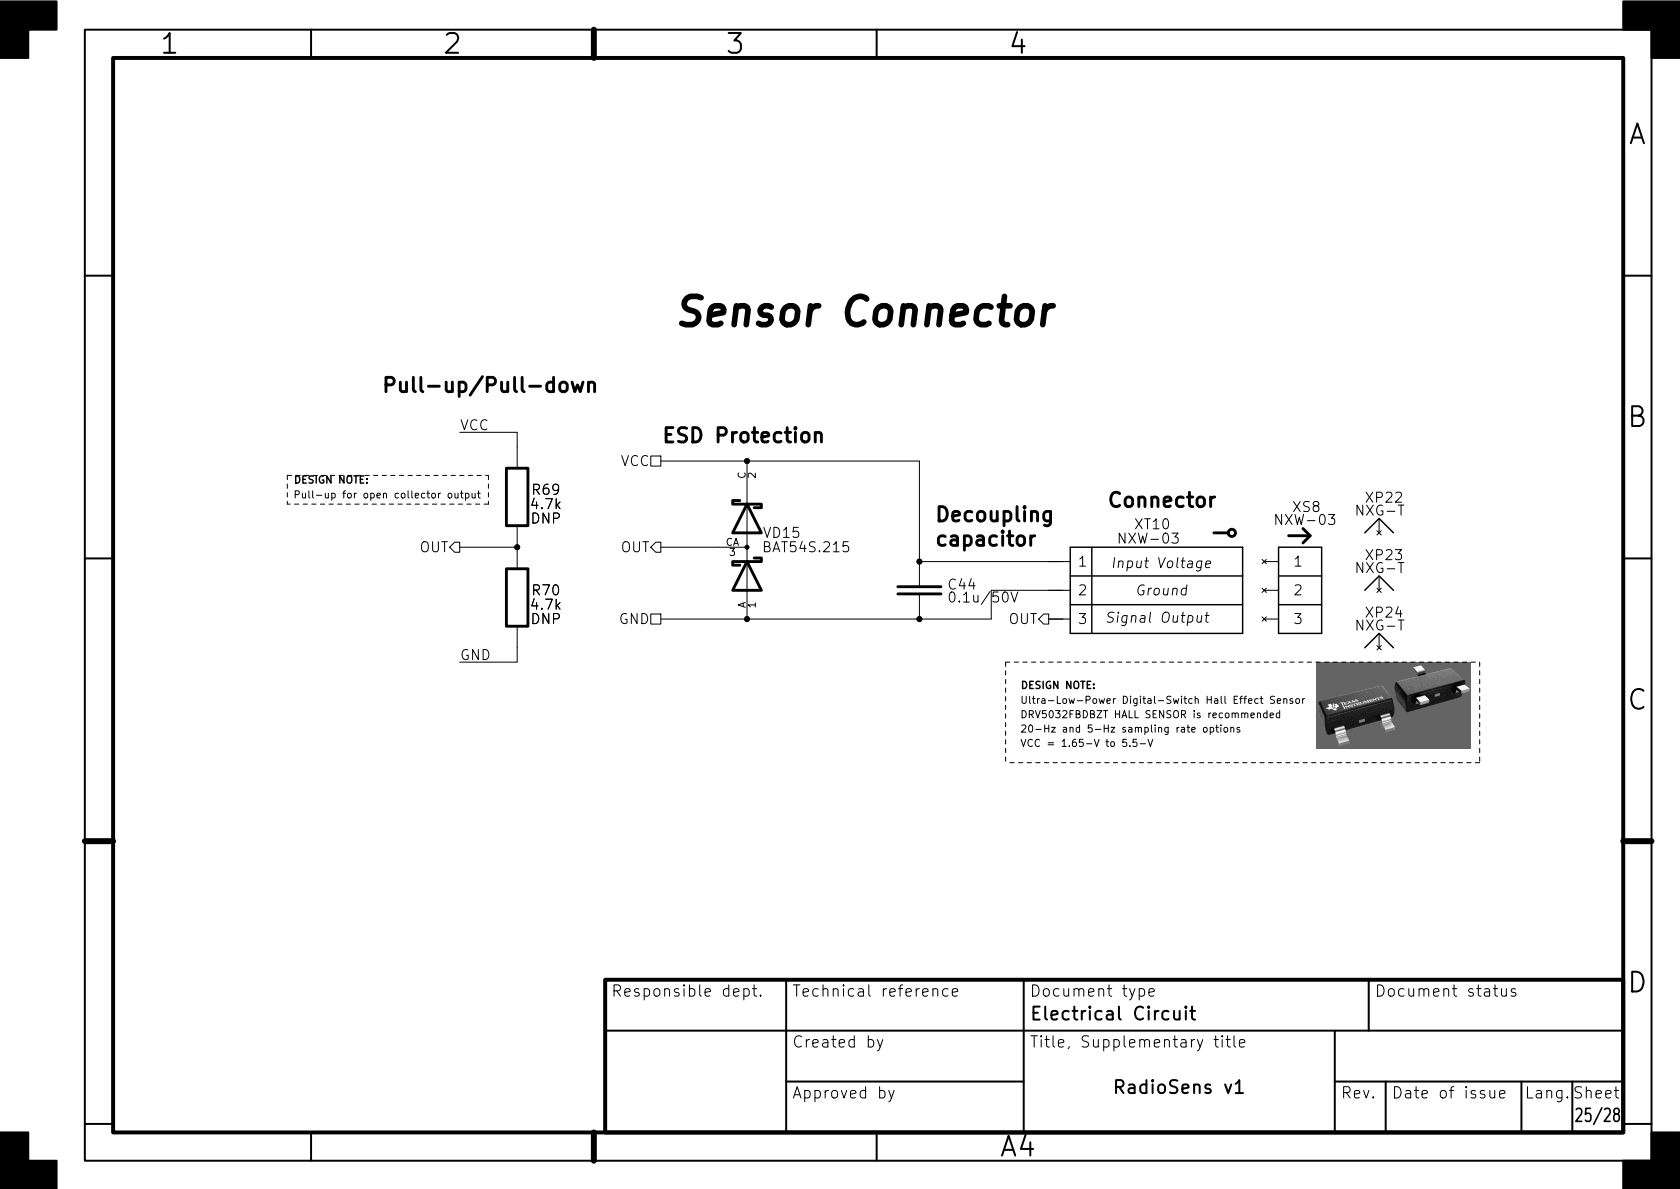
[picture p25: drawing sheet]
(kicad_sch (version 20211123) (generator eeschema)

 (paper "A4")

 (title_block
  (title "RadioSens v1")
  (comment 2 "Electrical Circuit"))

 (lib_symbols
  (symbol "Capacitors:C_CAP" (pin_names (offset 0)) (in_bom yes) (on_board yes)
   (property "Reference" "C" (id 0) (at 0 6.35 0) (effects (font (size 1.778 1.778))))
   (property "Value" "C_CAP" (id 1) (at 0 -6.35 0) (effects (font (size 1.778 1.778))))
   (property "Footprint" "" (id 2) (at 0 0 0) (effects (font (size 1.778 1.778)) hide))
   (property "Datasheet" "" (id 3) (at 0 0 0) (effects (font (size 1.778 1.778)) hide))
   (property "Voltage" "" (id 4) (at 0 0 0) (effects (font (size 1.27 1.27)) hide))
   (property "Case/Package" "" (id 5) (at 0 0 0) (effects (font (size 1.27 1.27)) hide))
   (property "Type" "X7R" (id 6) (at 0 -10.16 0) (effects (font (size 1.27 1.27)) hide))
   (property "Tolerance" "±10%" (id 7) (at 0 -12.7 0) (effects (font (size 1.27 1.27)) hide))
   (property "Assembly" "" (id 8) (at 0 -8.89 0) (effects (font (size 1.778 1.778))))
   (symbol "C_CAP_0_1"
    (polyline (pts (xy -5.08 0) (xy -0.635 0)) (stroke (width 0) (type default) (color 0 0 0 0)) (fill (type none)))
    (polyline (pts (xy -0.635 3.81) (xy -0.635 -3.81)) (stroke (width 0.508) (type default) (color 0 0 0 0)) (fill (type none)))
    (polyline (pts (xy 0.635 0) (xy 5.08 0)) (stroke (width 0) (type default) (color 0 0 0 0)) (fill (type none)))
    (polyline (pts (xy 0.635 3.81) (xy 0.635 -3.81)) (stroke (width 0.508) (type default) (color 0 0 0 0)) (fill (type none))))
   (symbol "C_CAP_1_1"
    (pin passive line (at -5.08 0 0) (length 2.54) hide (name "~" (effects (font (size 1.27 1.27)))) (number "1" (effects (font (size 1.27 1.27)))))
    (pin passive line (at 5.08 0 180) (length 2.54) hide (name "~" (effects (font (size 1.27 1.27)))) (number "2" (effects (font (size 1.27 1.27)))))))
  (symbol "Connectors:XS_PLUG3" (pin_numbers hide) (pin_names (offset 2.54)) (in_bom yes) (on_board no)
   (property "Reference" "XS" (id 0) (at -2.54 12.446 0) (effects (font (size 1.778 1.778)) (justify left)))
   (property "Value" "XS_PLUG3" (id 1) (at -9.906 9.906 0) (effects (font (size 1.778 1.778)) (justify left)))
   (property "Footprint" "" (id 2) (at 2.54 0 0) (effects (font (size 1.778 1.778)) hide))
   (property "Datasheet" "" (id 3) (at 2.54 0 0) (effects (font (size 1.778 1.778)) hide))
   (property "Assembly" "External" (id 4) (at -1.27 -11.684 0) (effects (font (size 1.778 1.778)) hide))
   (symbol "XS_PLUG3_0_0"
    (polyline (pts (xy -0.762 8.382) (xy 0.508 7.112) (xy -0.762 5.842)) (stroke (width 0.508) (type default) (color 0 0 0 0)) (fill (type none))))
   (symbol "XS_PLUG3_0_1"
    (polyline (pts (xy -5.08 5.08) (xy -5.08 -10.16)) (stroke (width 0.254) (type default) (color 0 0 0 0)) (fill (type none)))
    (polyline (pts (xy -5.08 5.08) (xy 2.54 5.08)) (stroke (width 0.254) (type default) (color 0 0 0 0)) (fill (type none)))
    (polyline (pts (xy 0.508 7.112) (xy -3.302 7.112)) (stroke (width 0.508) (type default) (color 0 0 0 0)) (fill (type none)))
    (polyline (pts (xy 2.54 -10.16) (xy -5.08 -10.16)) (stroke (width 0.254) (type default) (color 0 0 0 0)) (fill (type none)))
    (polyline (pts (xy 2.54 -5.08) (xy -5.08 -5.08)) (stroke (width 0.254) (type default) (color 0 0 0 0)) (fill (type none)))
    (polyline (pts (xy 2.54 0) (xy -5.08 0)) (stroke (width 0.254) (type default) (color 0 0 0 0)) (fill (type none)))
    (polyline (pts (xy 2.54 5.08) (xy 2.54 -10.16)) (stroke (width 0.254) (type default) (color 0 0 0 0)) (fill (type none))))
   (symbol "XS_PLUG3_1_1"
    (pin no_connect line (at -7.62 2.54 0) (length 2.54) (name "1" (effects (font (size 1.778 1.778)))) (number "1" (effects (font (size 1.27 1.27)))))
    (pin no_connect line (at -7.62 -2.54 0) (length 2.54) (name "2" (effects (font (size 1.778 1.778)))) (number "2" (effects (font (size 1.27 1.27)))))
    (pin no_connect line (at -7.62 -7.62 0) (length 2.54) (name "3" (effects (font (size 1.778 1.778)))) (number "3" (effects (font (size 1.27 1.27)))))))
  (symbol "Connectors:XS_TERMINAL" (pin_names (offset 0)) (in_bom yes) (on_board no)
   (property "Reference" "XP" (id 0) (at 2.286 6.604 0) (effects (font (size 1.778 1.778)) (justify right)))
   (property "Value" "XS_TERMINAL" (id 1) (at 9.398 4.064 0) (effects (font (size 1.778 1.778)) (justify right)))
   (property "Footprint" "" (id 2) (at 0 0 90) (effects (font (size 1.778 1.778)) hide))
   (property "Datasheet" "" (id 3) (at 0 0 90) (effects (font (size 1.778 1.778)) hide))
   (symbol "XS_TERMINAL_0_0"
    (polyline (pts (xy -2.54 0) (xy 0 2.54) (xy 2.54 0)) (stroke (width 0.254) (type default) (color 0 0 0 0)) (fill (type none))))
   (symbol "XS_TERMINAL_1_1"
    (pin no_connect line (at 0 0 90) (length 2.54) (name "~" (effects (font (size 1.27 1.27)))) (number "" (effects (font (size 1.27 1.27)))))))
  (symbol "Connectors:XT_CONTACT_ARR3" (pin_numbers hide) (pin_names (offset 2.54)) (in_bom yes) (on_board yes)
   (property "Reference" "XT" (id 0) (at -12.7 10.16 0) (effects (font (size 1.778 1.778)) (justify left)))
   (property "Value" "XT_CONTACT_ARR3" (id 1) (at -12.7 -10.16 0) (effects (font (size 1.778 1.778)) (justify left)))
   (property "Footprint" "" (id 2) (at 0 0 0) (effects (font (size 1.778 1.778)) hide))
   (property "Datasheet" "" (id 3) (at 0 0 0) (effects (font (size 1.778 1.778)) hide))
   (symbol "XT_CONTACT_ARR3_0_1"
    (polyline (pts (xy -17.78 -5.08) (xy -13.97 -5.08)) (stroke (width 0) (type default) (color 0 0 0 0)) (fill (type none)))
    (polyline (pts (xy -17.78 0) (xy -13.97 0)) (stroke (width 0) (type default) (color 0 0 0 0)) (fill (type none)))
    (polyline (pts (xy -17.78 5.08) (xy -13.97 5.08)) (stroke (width 0) (type default) (color 0 0 0 0)) (fill (type none)))
    (polyline (pts (xy -13.97 -7.62) (xy 16.51 -7.62)) (stroke (width 0.254) (type default) (color 0 0 0 0)) (fill (type none)))
    (polyline (pts (xy -13.97 -2.54) (xy 16.51 -2.54)) (stroke (width 0.254) (type default) (color 0 0 0 0)) (fill (type none)))
    (polyline (pts (xy -13.97 7.62) (xy -13.97 -7.62)) (stroke (width 0.254) (type default) (color 0 0 0 0)) (fill (type none)))
    (polyline (pts (xy -13.97 7.62) (xy 16.51 7.62)) (stroke (width 0.254) (type default) (color 0 0 0 0)) (fill (type none)))
    (polyline (pts (xy -10.16 7.62) (xy -10.16 -7.62)) (stroke (width 0.254) (type default) (color 0 0 0 0)) (fill (type none)))
    (polyline (pts (xy 13.97 10.16) (xy 11.43 10.16)) (stroke (width 0.508) (type default) (color 0 0 0 0)) (fill (type none)))
    (polyline (pts (xy 16.51 7.62) (xy 16.51 -7.62)) (stroke (width 0.254) (type default) (color 0 0 0 0)) (fill (type none)))
    (circle (center 14.605 10.16) (radius 0.635) (stroke (width 0.508) (type default) (color 0 0 0 0)) (fill (type none))))
   (symbol "XT_CONTACT_ARR3_1_1"
    (polyline (pts (xy -13.97 2.54) (xy 16.51 2.54)) (stroke (width 0.254) (type default) (color 0 0 0 0)) (fill (type none)))
    (pin passive line (at -17.78 5.08 0) (length 2.54) (name "1" (effects (font (size 1.778 1.778)))) (number "1" (effects (font (size 1.27 1.27)))))
    (pin passive line (at -17.78 0 0) (length 2.54) (name "2" (effects (font (size 1.778 1.778)))) (number "2" (effects (font (size 1.27 1.27)))))
    (pin passive line (at -17.78 -5.08 0) (length 2.54) (name "3" (effects (font (size 1.778 1.778)))) (number "3" (effects (font (size 1.27 1.27)))))))
  (symbol "Diodes:VD_SCHOTTKY_PROTECT" (pin_names (offset 0)) (in_bom yes) (on_board yes)
   (property "Reference" "VD" (id 0) (at 5.334 1.27 0) (effects (font (size 1.778 1.778))))
   (property "Value" "VD_SCHOTTKY_PROTECT" (id 1) (at 19.304 -1.27 0) (effects (font (size 1.778 1.778))))
   (property "Footprint" "" (id 2) (at -2.54 -5.08 90) (effects (font (size 1.778 1.778)) hide))
   (property "Datasheet" "" (id 3) (at -2.54 -5.08 90) (effects (font (size 1.778 1.778)) hide))
   (symbol "VD_SCHOTTKY_PROTECT_0_1"
    (polyline (pts (xy 0 10.16) (xy 0 -7.874)) (stroke (width 0.1524) (type default) (color 0 0 0 0)) (fill (type none)))
    (polyline (pts (xy -1.27 8.255) (xy -2.54 8.255) (xy -2.54 7.62) (xy 0 7.62) (xy -2.54 2.54) (xy 2.54 2.54) (xy 0 7.62) (xy 2.54 7.62) (xy 2.54 6.985) (xy 1.27 6.985)) (stroke (width 0.508) (type default) (color 0 0 0 0)) (fill (type none)))
    (polyline (pts (xy 1.27 -1.905) (xy 2.54 -1.905) (xy 2.54 -2.54) (xy 0 -2.54) (xy 2.54 -7.62) (xy -2.54 -7.62) (xy 0 -2.54) (xy -2.54 -2.54) (xy -2.54 -3.175) (xy -1.27 -3.175)) (stroke (width 0.508) (type default) (color 0 0 0 0)) (fill (type none)))
    (circle (center 0 0) (radius 0.3556) (stroke (width 0.1016) (type default) (color 0 0 0 0)) (fill (type outline))))
   (symbol "VD_SCHOTTKY_PROTECT_1_1"
    (pin passive line (at 0 -12.7 90) (length 5.0038) (name "A" (effects (font (size 1.27 1.27)))) (number "1" (effects (font (size 1.27 1.27)))))
    (pin passive line (at 0 15.24 270) (length 5.0038) (name "C" (effects (font (size 1.27 1.27)))) (number "2" (effects (font (size 1.27 1.27)))))
    (pin passive line (at -5.08 0 0) (length 5.0038) (name "CA" (effects (font (size 1.27 1.27)))) (number "3" (effects (font (size 1.27 1.27)))))))
  (symbol "R_RES_1" (pin_names (offset 0)) (in_bom yes) (on_board yes)
   (property "Reference" "R" (id 0) (at 0 3.81 0) (effects (font (size 1.778 1.778))))
   (property "Value" "R_RES_1" (id 1) (at 0 -3.81 0) (effects (font (size 1.778 1.778))))
   (property "Footprint" "" (id 2) (at 0 0 0) (effects (font (size 1.778 1.778)) hide))
   (property "Datasheet" "" (id 3) (at 0 0 0) (effects (font (size 1.778 1.778)) hide))
   (property "Part Number" "" (id 4) (at 0 0 0) (effects (font (size 1.27 1.27))))
   (property "Case/Package" "0000" (id 5) (at 0 -6.35 0) (effects (font (size 1.27 1.27)) hide))
   (property "Power" "mW" (id 6) (at 0 -7.874 0) (effects (font (size 1.27 1.27)) hide))
   (property "Tolerance" "±%" (id 7) (at 0 -9.652 0) (effects (font (size 1.27 1.27)) hide))
   (property "Assembly" "" (id 8) (at 0.254 -6.604 0) (effects (font (size 1.778 1.778))))
   (symbol "R_RES_1_0_1"
    (rectangle (start -5.08 1.905) (end 5.08 -1.905) (stroke (width 0.508) (type default) (color 0 0 0 0)) (fill (type none)))
    (polyline (pts (xy -8.89 0) (xy -5.08 0)) (stroke (width 0) (type default) (color 0 0 0 0)) (fill (type none)))
    (polyline (pts (xy 5.08 0) (xy 8.89 0)) (stroke (width 0) (type default) (color 0 0 0 0)) (fill (type none))))
   (symbol "R_RES_1_1_1"
    (pin passive line (at -8.89 0 0) (length 2.54) hide (name "~" (effects (font (size 1.27 1.27)))) (number "1" (effects (font (size 1.27 1.27)))))
    (pin passive line (at 8.89 0 180) (length 2.54) hide (name "~" (effects (font (size 1.27 1.27)))) (number "2" (effects (font (size 1.27 1.27)))))))
  (symbol "Resistors:R_RES" (pin_names (offset 0)) (in_bom yes) (on_board yes)
   (property "Reference" "R" (id 0) (at 0 3.81 0) (effects (font (size 1.778 1.778))))
   (property "Value" "R_RES" (id 1) (at 0 -3.81 0) (effects (font (size 1.778 1.778))))
   (property "Footprint" "" (id 2) (at 0 0 0) (effects (font (size 1.778 1.778)) hide))
   (property "Datasheet" "" (id 3) (at 0 0 0) (effects (font (size 1.778 1.778)) hide))
   (property "Part Number" "" (id 4) (at 0 0 0) (effects (font (size 1.27 1.27))))
   (property "Case/Package" "0000" (id 5) (at 0 -6.35 0) (effects (font (size 1.27 1.27)) hide))
   (property "Power" "mW" (id 6) (at 0 -7.874 0) (effects (font (size 1.27 1.27)) hide))
   (property "Tolerance" "±%" (id 7) (at 0 -9.652 0) (effects (font (size 1.27 1.27)) hide))
   (property "Assembly" "" (id 8) (at 0.254 -6.604 0) (effects (font (size 1.778 1.778))))
   (symbol "R_RES_0_1"
    (rectangle (start -5.08 1.905) (end 5.08 -1.905) (stroke (width 0.508) (type default) (color 0 0 0 0)) (fill (type none)))
    (polyline (pts (xy -8.89 0) (xy -5.08 0)) (stroke (width 0) (type default) (color 0 0 0 0)) (fill (type none)))
    (polyline (pts (xy 5.08 0) (xy 8.89 0)) (stroke (width 0) (type default) (color 0 0 0 0)) (fill (type none))))
   (symbol "R_RES_1_1"
    (pin passive line (at -8.89 0 0) (length 2.54) hide (name "~" (effects (font (size 1.27 1.27)))) (number "1" (effects (font (size 1.27 1.27)))))
    (pin passive line (at 8.89 0 180) (length 2.54) hide (name "~" (effects (font (size 1.27 1.27)))) (number "2" (effects (font (size 1.27 1.27))))))))

 (junction (at 132.08 81.28) (diameter 0) (color 0 0 0 0))
 (junction (at 162.56 109.22) (diameter 0) (color 0 0 0 0))
 (junction (at 91.44 96.52) (diameter 0) (color 0 0 0 0))
 (junction (at 132.08 109.22) (diameter 0) (color 0 0 0 0))
 (junction (at 162.56 99.06) (diameter 0) (color 0 0 0 0))

 (polyline (pts (xy 86.36 88.9) (xy 50.8 88.9)) (stroke (width 0) (type default) (color 0 132 132 1)))

 (wire (pts (xy 132.08 109.22) (xy 162.56 109.22)) (stroke (width 0) (type default) (color 0 0 0 0)))
 (wire (pts (xy 175.26 104.14) (xy 175.26 109.22)) (stroke (width 0) (type default) (color 0 0 0 0)))
 (polyline (pts (xy 86.36 83.82) (xy 86.36 88.9)) (stroke (width 0) (type default) (color 0 132 132 1)))

 (wire (pts (xy 91.44 116.84) (xy 91.44 114.3)) (stroke (width 0) (type default) (color 0 0 0 0)))
 (wire (pts (xy 116.84 109.22) (xy 132.08 109.22)) (stroke (width 0) (type default) (color 0 0 0 0)))
 (wire (pts (xy 175.26 109.22) (xy 162.56 109.22)) (stroke (width 0) (type default) (color 0 0 0 0)))
 (wire (pts (xy 116.84 96.52) (xy 127 96.52)) (stroke (width 0) (type default) (color 0 0 0 0)))
 (wire (pts (xy 162.56 99.06) (xy 162.56 81.28)) (stroke (width 0) (type default) (color 0 0 0 0)))
 (wire (pts (xy 81.28 76.2) (xy 91.44 76.2)) (stroke (width 0) (type default) (color 0 0 0 0)))
 (wire (pts (xy 185.42 104.14) (xy 175.26 104.14)) (stroke (width 0) (type default) (color 0 0 0 0)))
 (wire (pts (xy 81.28 116.84) (xy 91.44 116.84)) (stroke (width 0) (type default) (color 0 0 0 0)))
 (polyline (pts (xy 50.8 83.82) (xy 50.8 88.9)) (stroke (width 0) (type default) (color 0 132 132 1)))
 (polyline (pts (xy 177.8 116.84) (xy 261.62 116.84)) (stroke (width 0) (type default) (color 0 132 132 1)))

 (wire (pts (xy 116.84 81.28) (xy 132.08 81.28)) (stroke (width 0) (type default) (color 0 0 0 0)))
 (wire (pts (xy 162.56 81.28) (xy 132.08 81.28)) (stroke (width 0) (type default) (color 0 0 0 0)))
 (wire (pts (xy 91.44 76.2) (xy 91.44 78.74)) (stroke (width 0) (type default) (color 0 0 0 0)))
 (polyline (pts (xy 50.8 83.82) (xy 86.36 83.82)) (stroke (width 0) (type default) (color 0 132 132 1)))
 (polyline (pts (xy 261.62 134.62) (xy 177.8 134.62)) (stroke (width 0) (type default) (color 0 132 132 1)))

 (wire (pts (xy 81.28 96.52) (xy 91.44 96.52)) (stroke (width 0) (type default) (color 0 0 0 0)))
 (polyline (pts (xy 177.8 116.84) (xy 177.8 134.62)) (stroke (width 0) (type default) (color 0 132 132 1)))
 (polyline (pts (xy 261.62 116.84) (xy 261.62 134.62)) (stroke (width 0) (type default) (color 0 132 132 1)))

 (wire (pts (xy 162.56 99.06) (xy 185.42 99.06)) (stroke (width 0) (type default) (color 0 0 0 0)))

 (image (at 246.38 124.46) (scale 0.500003)
  (data))

 (text "Signal Output" (at 195.326 110.236 0) (effects (font (size 1.778 1.778) italic) (justify left bottom)))
 (text "Sensor Connector" (at 118.872 58.801 0) (effects (font (size 5.0038 5.0038) (thickness 1.0008) bold italic) (justify left bottom)))
 (text "VCC = 1.65-V to 5.5-V" (at 180.34 132.08 0) (effects (font (size 1.27 1.27)) (justify left bottom)))
 (text "20-Hz and 5-Hz sampling rate options" (at 180.34 129.54 0) (effects (font (size 1.27 1.27)) (justify left bottom)))
 (text "capacitor" (at 165.1 97.028 0) (effects (font (size 2.54 2.54) (thickness 0.508) bold) (justify left bottom)))
 (text "DESIGN NOTE:" (at 51.816 85.598 0) (effects (font (size 1.27 1.27) (thickness 0.254) bold) (justify left bottom)))
 (text "Ground" (at 200.66 105.41 0) (effects (font (size 1.778 1.778) italic) (justify left bottom)))
 (text "ESD Protection" (at 116.84 78.74 0) (effects (font (size 2.54 2.54) (thickness 0.508) bold) (justify left bottom)))
 (text "Ultra-Low-Power Digital-Switch Hall Effect Sensor" (at 180.34 124.46 0) (effects (font (size 1.27 1.27)) (justify left bottom)))
 (text "Connector" (at 195.58 90.17 0) (effects (font (size 2.54 2.54) (thickness 0.508) bold) (justify left bottom)))
 (text "Pull-up for open collector output" (at 51.816 88.138 0) (effects (font (size 1.27 1.27)) (justify left bottom)))
 (text "Input Voltage" (at 196.342 100.584 0) (effects (font (size 1.778 1.778) italic) (justify left bottom)))
 (text "DRV5032FBDBZT HALL SENSOR is recommended" (at 180.34 127 0) (effects (font (size 1.27 1.27)) (justify left bottom)))
 (text "Pull-up/Pull-down" (at 67.31 69.85 0) (effects (font (size 2.54 2.54) (thickness 0.508) bold) (justify left bottom)))
 (text "Decoupling" (at 165.1 92.71 0) (effects (font (size 2.54 2.54) (thickness 0.508) bold) (justify left bottom)))
 (text "DESIGN NOTE:" (at 180.34 121.92 0) (effects (font (size 1.27 1.27) (thickness 0.254) bold) (justify left bottom)))

 (label "GND" (at 81.28 116.84 0) (effects (font (size 1.778 1.778)) (justify left bottom)))
 (label "VCC" (at 81.28 76.2 0) (effects (font (size 1.778 1.778)) (justify left bottom)))

 (hierarchical_label "OUT" (shape output) (at 81.28 96.52 180) (effects (font (size 1.778 1.778)) (justify right)))
 (hierarchical_label "OUT" (shape output) (at 116.84 96.52 180) (effects (font (size 1.778 1.778)) (justify right)))
 (hierarchical_label "OUT" (shape output) (at 185.42 109.22 180) (effects (font (size 1.778 1.778)) (justify right)))
 (hierarchical_label "GND" (shape passive) (at 116.84 109.22 180) (effects (font (size 1.778 1.778)) (justify right)))
 (hierarchical_label "VCC" (shape passive) (at 116.84 81.28 180) (effects (font (size 1.778 1.778)) (justify right)))

 (symbol (lib_name "R_RES_1") (lib_id "Resistors:R_RES") (at 91.44 87.63 270) (unit 1) (in_bom yes) (on_board yes)
  (property "Reference" "R69" (id 0) (at 96.52 86.36 90) (effects (font (size 1.778 1.778))))
  (property "Value" "4.7k" (id 1) (at 96.52 88.9 90) (effects (font (size 1.778 1.778))))
  (property "Footprint" "Resistor_SMD:R_0603_1608Metric" (id 2) (at 91.44 87.63 0) (effects (font (size 1.778 1.778)) hide))
  (property "Datasheet" "" (id 3) (at 91.44 87.63 0) (effects (font (size 1.778 1.778)) hide))
  (property "Assembly" "DNP" (id 4) (at 96.52 91.44 90) (effects (font (size 1.778 1.778))))
  (property "Case/Package" "0603" (id 5) (at 85.09 87.63 0) (effects (font (size 1.27 1.27)) hide))
  (property "Power" "mW" (id 6) (at 83.566 87.63 0) (effects (font (size 1.27 1.27)) hide))
  (property "Tolerance" "±5%" (id 7) (at 81.788 87.63 0) (effects (font (size 1.27 1.27)) hide))
  (property "Part Number" "" (id 8) (at 91.44 87.63 0)) (pin "1") (pin "2"))

 (symbol (lib_id "Connectors:XS_TERMINAL") (at 243.84 104.14 0) (unit 1) (in_bom yes) (on_board no)
  (property "Reference" "XP23" (id 0) (at 241.173 97.917 0) (effects (font (size 1.778 1.778)) (justify left)))
  (property "Value" "NXG-T" (id 1) (at 239.395 100.203 0) (effects (font (size 1.778 1.778)) (justify left)))
  (property "Footprint" "" (id 2) (at 243.84 104.14 0) (effects (font (size 1.778 1.778)) hide))
  (property "Datasheet" "" (id 3) (at 243.84 104.14 0) (effects (font (size 1.778 1.778)) hide))
  (pin ""))

 (symbol (lib_id "Resistors:R_RES") (at 91.44 105.41 270) (unit 1) (in_bom yes) (on_board yes)
  (property "Reference" "R70" (id 0) (at 96.52 104.14 90) (effects (font (size 1.778 1.778))))
  (property "Value" "4.7k" (id 1) (at 96.52 106.68 90) (effects (font (size 1.778 1.778))))
  (property "Footprint" "Resistor_SMD:R_0603_1608Metric" (id 2) (at 91.44 105.41 0) (effects (font (size 1.778 1.778)) hide))
  (property "Datasheet" "" (id 3) (at 91.44 105.41 0) (effects (font (size 1.778 1.778)) hide))
  (property "Assembly" "DNP" (id 4) (at 96.52 109.22 90) (effects (font (size 1.778 1.778))))
  (property "Case/Package" "0603" (id 5) (at 85.09 105.41 0) (effects (font (size 1.27 1.27)) hide))
  (property "Power" "mW" (id 6) (at 83.566 105.41 0) (effects (font (size 1.27 1.27)) hide))
  (property "Tolerance" "±5%" (id 7) (at 81.788 105.41 0) (effects (font (size 1.27 1.27)) hide))
  (property "Part Number" "" (id 8) (at 91.44 105.41 0)) (pin "1") (pin "2"))

 (symbol (lib_id "Connectors:XT_CONTACT_ARR3") (at 203.2 104.14 0) (unit 1) (in_bom yes) (on_board yes)
  (property "Reference" "XT10" (id 0) (at 200.406 92.456 0) (effects (font (size 1.778 1.778)) (justify left)))
  (property "Value" "NXW-03" (id 1) (at 197.358 94.996 0) (effects (font (size 1.778 1.778)) (justify left)))
  (property "Footprint" "Connector_JST:JST_PH_B3B-PH-K_1x03_P2.00mm_Vertical" (id 2) (at 203.2 104.14 0) (effects (font (size 1.778 1.778)) hide))
  (property "Datasheet" "" (id 3) (at 203.2 104.14 0) (effects (font (size 1.778 1.778)) hide)) (pin "1") (pin "2") (pin "3"))

 (symbol (lib_id "Diodes:VD_SCHOTTKY_PROTECT") (at 132.08 96.52 0) (unit 1) (in_bom yes) (on_board yes)
  (property "Reference" "VD15" (id 0) (at 134.7724 93.98 0) (effects (font (size 1.778 1.778)) (justify left)))
  (property "Value" "BAT54S.215" (id 1) (at 134.62 96.52 0) (effects (font (size 1.778 1.778)) (justify left)))
  (property "Footprint" "Package_TO_SOT_SMD:SOT-23" (id 2) (at 129.54 101.6 90) (effects (font (size 1.778 1.778)) hide))
  (property "Datasheet" "" (id 3) (at 129.54 101.6 90) (effects (font (size 1.778 1.778)) hide)) (pin "1") (pin "2") (pin "3"))

 (symbol (lib_id "Capacitors:C_CAP") (at 162.56 104.14 270) (unit 1) (in_bom yes) (on_board yes)
  (property "Reference" "C44" (id 0) (at 167.386 103.1241 90) (effects (font (size 1.778 1.778)) (justify left)))
  (property "Value" "0.1u/50V" (id 1) (at 167.386 105.4101 90) (effects (font (size 1.778 1.778)) (justify left)))
  (property "Footprint" "Capacitor_SMD:C_0603_1608Metric" (id 2) (at 162.56 104.14 0) (effects (font (size 1.778 1.778)) hide))
  (property "Datasheet" "" (id 3) (at 162.56 104.14 0) (effects (font (size 1.778 1.778)) hide))
  (property "Assembly" "" (id 4) (at 153.67 104.14 0) (effects (font (size 1.778 1.778))))
  (property "Voltage" "" (id 5) (at 162.56 104.14 0) (effects (font (size 1.27 1.27)) hide))
  (property "Case/Package" "" (id 6) (at 162.56 104.14 0) (effects (font (size 1.27 1.27)) hide))
  (property "Type" "X7R" (id 7) (at 152.4 104.14 0) (effects (font (size 1.27 1.27)) hide))
  (property "Tolerance" "±10%" (id 8) (at 149.86 104.14 0) (effects (font (size 1.27 1.27)) hide)) (pin "1") (pin "2"))

 (symbol (lib_id "Connectors:XS_TERMINAL") (at 243.84 93.98 0) (unit 1) (in_bom yes) (on_board no)
  (property "Reference" "XP22" (id 0) (at 241.173 87.757 0) (effects (font (size 1.778 1.778)) (justify left)))
  (property "Value" "NXG-T" (id 1) (at 239.395 90.043 0) (effects (font (size 1.778 1.778)) (justify left)))
  (property "Footprint" "" (id 2) (at 243.84 93.98 0) (effects (font (size 1.778 1.778)) hide))
  (property "Datasheet" "" (id 3) (at 243.84 93.98 0) (effects (font (size 1.778 1.778)) hide))
  (pin ""))

 (symbol (lib_id "Connectors:XS_TERMINAL") (at 243.84 114.3 0) (unit 1) (in_bom yes) (on_board no)
  (property "Reference" "XP24" (id 0) (at 241.173 108.077 0) (effects (font (size 1.778 1.778)) (justify left)))
  (property "Value" "NXG-T" (id 1) (at 239.395 110.363 0) (effects (font (size 1.778 1.778)) (justify left)))
  (property "Footprint" "" (id 2) (at 243.84 114.3 0) (effects (font (size 1.778 1.778)) hide))
  (property "Datasheet" "" (id 3) (at 243.84 114.3 0) (effects (font (size 1.778 1.778)) hide))
  (pin ""))

 (symbol (lib_id "Connectors:XS_PLUG3") (at 231.14 101.6 0) (unit 1) (in_bom yes) (on_board no)
  (property "Reference" "XS8" (id 0) (at 228.346 89.408 0) (effects (font (size 1.778 1.778)) (justify left)))
  (property "Value" "NXW-03" (id 1) (at 225.044 91.694 0) (effects (font (size 1.778 1.778)) (justify left)))
  (property "Footprint" "" (id 2) (at 233.68 101.6 0) (effects (font (size 1.778 1.778)) hide))
  (property "Datasheet" "" (id 3) (at 233.68 101.6 0) (effects (font (size 1.778 1.778)) hide))
  (property "Assembly" "External" (id 4) (at 229.87 113.284 0) (effects (font (size 1.778 1.778)) hide)) (pin "1") (pin "2") (pin "3")))
